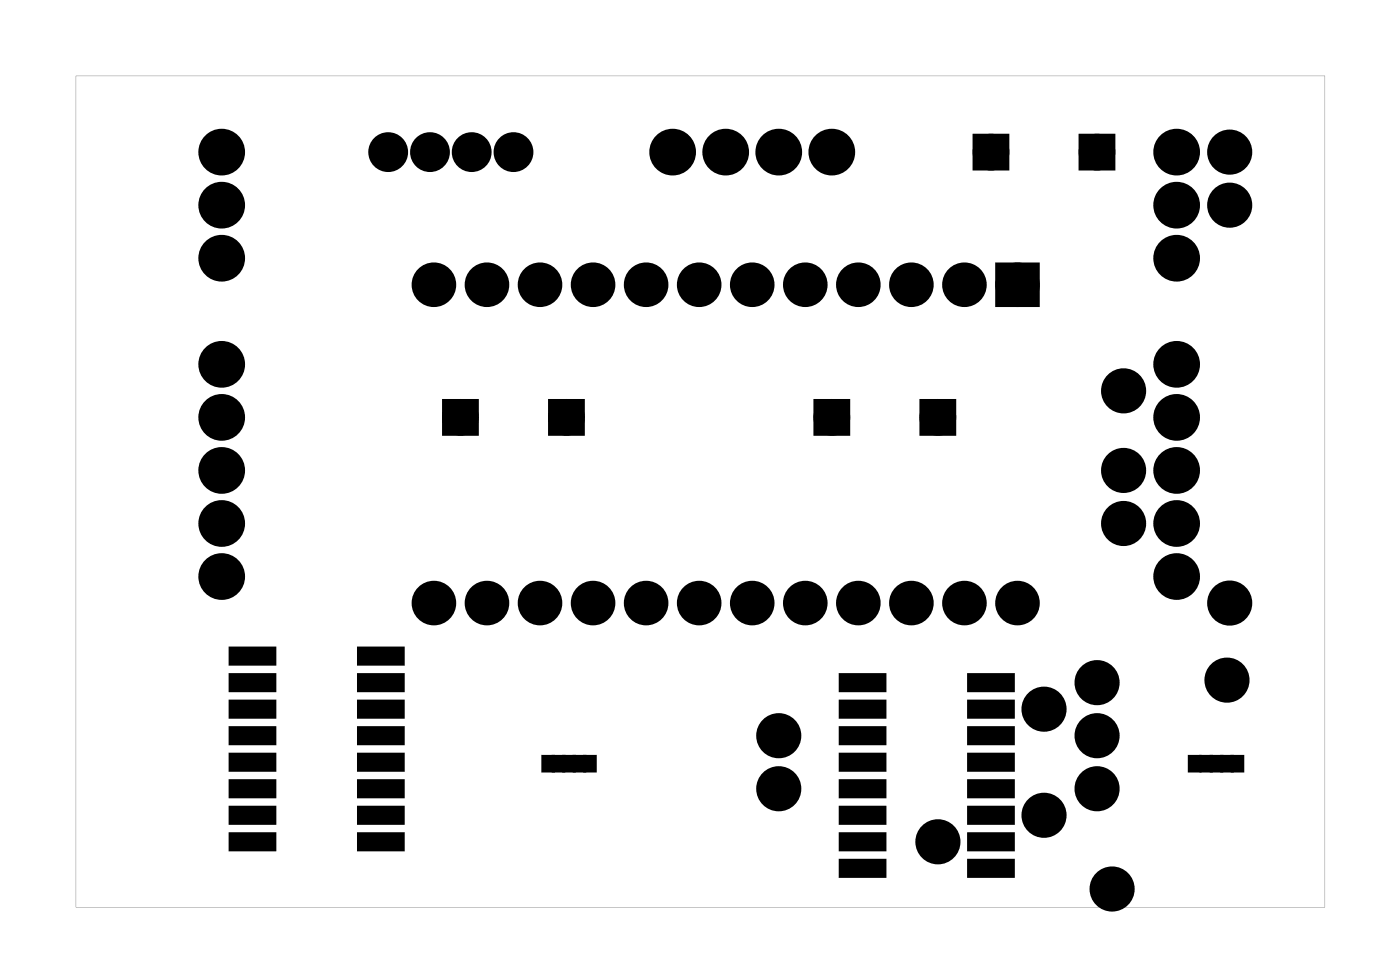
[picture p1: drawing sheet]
<svg xmlns="http://www.w3.org/2000/svg" width="67mm" height="47mm" viewBox="0 0 67 47" stroke-linecap="round" stroke-linejoin="round" font-family="sans-serif">
<g fill="#000">
<path d="M48 13h1.4v1.3h-1.4zM11.1 38.7h2v.7h-2zM11.1 37.4h2v.7h-2zM11.1 36.2h2v.6h-2zM11.1 34.9h2v.7h-2zM11.1 33.6h2v.7h-2zM11.1 32.4h2v.6h-2zM11.1 31.1h2v.6h-2zM17.2 31.1h2.1v.6h-2.1zM17.2 32.4h2.1v.6h-2.1zM17.2 33.6h2.1v.7h-2.1zM17.2 34.9h2.1v.7h-2.1z"/>
<path d="M17.2 36.2h2.1v.6h-2.1zM17.2 37.4h2.1v.7h-2.1zM17.2 38.7h2.1v.7h-2.1zM26 36.3h.4v.6h-.4zM26.5 36.3h.4v.6h-.4zM27 36.3h.4v.6h-.4zM27.5 36.3h.4v.6h-.4zM28 36.3h.4v.6h-.4zM40.3 38.7h2v.7h-2zM40.3 37.4h2v.7h-2zM40.3 36.2h2v.6h-2zM40.3 34.9h2v.7h-2z"/>
<path d="M40.3 33.6h2v.7h-2zM40.3 32.4h2v.6h-2zM46.4 32.4h2.1v.6h-2.1zM46.4 33.6h2.1v.7h-2.1zM46.4 34.9h2.1v.7h-2.1zM46.4 36.2h2.1v.6h-2.1zM46.4 37.4h2.1v.7h-2.1zM46.4 38.7h2.1v.7h-2.1zM57 36.3h.4v.6h-.4zM57.5 36.3h.4v.6h-.4zM58 36.3h.4v.6h-.4zM58.5 36.3h.4v.6h-.4z"/>
<path d="M59 36.3h.4v.6h-.4zM11.1 40h2v.6h-2zM17.2 40h2.1v.6h-2.1zM40.3 41.2h2v.7h-2zM40.3 40h2v.6h-2zM46.4 40h2.1v.6h-2.1zM46.4 41.2h2.1v.7h-2.1z"/>
<path d="M3.6 3.6h59.8v39.8h-59.8zM3.6 3.6v39.8h59.8v-39.8z"/>
<path d="M21.3 19.2h1.5v1.5h-1.5zM21.5 20a.5 .5 0 0 0 1 0 .5 .5 0 0 0-1 0z"/>
<path d="M26.4 19.2h1.5v1.5h-1.5zM26.6 20a.5 .5 0 0 0 1 0 .5 .5 0 0 0-1 0z"/>
<path d="M39.1 19.2h1.5v1.5h-1.5zM39.3 20a.5 .5 0 0 0 1 0 .5 .5 0 0 0-1 0z"/>
<path d="M44.1 19.2h1.6v1.5h-1.6zM44.4 20a.5 .5 0 0 0 1 0 .5 .5 0 0 0-1 0z"/>
<path d="M46.7 6.5h1.5v1.5h-1.5zM46.9 7.3a.5 .5 0 0 0 1 0 .5 .5 0 0 0-1 0z"/>
<path d="M51.8 6.5h1.5v1.5h-1.5zM52 7.3a.5 .5 0 0 0 1 0 .5 .5 0 0 0-1 0z"/>
</g>
<g fill="#000">
<circle cx="10.6" cy="17.4" r=".74"/>
<circle cx="10.6" cy="20" r=".74"/>
<circle cx="10.6" cy="7.3" r=".74"/>
<circle cx="10.6" cy="12.4" r=".74"/>
<circle cx="10.6" cy="9.8" r=".74"/>
<circle cx="18.6" cy="7.3" r=".57"/>
<circle cx="20.6" cy="7.3" r=".57"/>
<circle cx="20.8" cy="13.6" r=".72"/>
<circle cx="22" cy="20" r=".63"/>
<circle cx="22.6" cy="7.3" r=".57"/>
<circle cx="23.3" cy="13.6" r=".72"/>
<circle cx="24.6" cy="7.3" r=".57"/>
<circle cx="25.9" cy="13.6" r=".72"/>
<circle cx="27.1" cy="20" r=".63"/>
<circle cx="28.4" cy="13.6" r=".72"/>
<circle cx="30.9" cy="13.6" r=".72"/>
<circle cx="32.2" cy="7.3" r=".74"/>
<circle cx="33.5" cy="13.6" r=".72"/>
<circle cx="34.7" cy="7.3" r=".74"/>
<circle cx="36" cy="13.6" r=".72"/>
<circle cx="37.3" cy="7.3" r=".74"/>
<circle cx="38.6" cy="13.6" r=".72"/>
<circle cx="39.8" cy="7.3" r=".74"/>
<circle cx="39.8" cy="20" r=".63"/>
<circle cx="41.1" cy="13.6" r=".72"/>
<circle cx="43.6" cy="13.6" r=".72"/>
<circle cx="44.9" cy="20" r=".63"/>
<circle cx="46.2" cy="13.6" r=".72"/>
<circle cx="47.4" cy="7.3" r=".63"/>
<circle cx="48.7" cy="13.6" r=".72"/>
<circle cx="52.5" cy="7.3" r=".63"/>
<circle cx="53.8" cy="18.7" r=".7"/>
<circle cx="56.3" cy="20" r=".74"/>
<circle cx="56.3" cy="17.4" r=".74"/>
<circle cx="56.3" cy="9.8" r=".74"/>
<circle cx="56.3" cy="12.4" r=".74"/>
<circle cx="56.3" cy="7.3" r=".74"/>
<circle cx="58.9" cy="9.8" r=".7"/>
<circle cx="58.9" cy="7.3" r=".7"/>
<circle cx="10.6" cy="22.5" r=".74"/>
<circle cx="10.6" cy="25.1" r=".74"/>
<circle cx="10.6" cy="27.6" r=".74"/>
<circle cx="20.8" cy="28.9" r=".72"/>
<circle cx="23.3" cy="28.9" r=".72"/>
<circle cx="25.9" cy="28.9" r=".72"/>
<circle cx="28.4" cy="28.9" r=".72"/>
<circle cx="30.9" cy="28.9" r=".72"/>
<circle cx="33.5" cy="28.9" r=".72"/>
<circle cx="36" cy="28.9" r=".72"/>
<circle cx="37.3" cy="37.8" r=".7"/>
<circle cx="37.3" cy="35.2" r=".7"/>
<circle cx="38.6" cy="28.9" r=".72"/>
<circle cx="41.1" cy="28.9" r=".72"/>
<circle cx="43.6" cy="28.9" r=".72"/>
<circle cx="46.2" cy="28.9" r=".72"/>
<circle cx="48.7" cy="28.9" r=".72"/>
<circle cx="50" cy="34" r=".7"/>
<circle cx="50" cy="39" r=".7"/>
<circle cx="52.5" cy="35.2" r=".7"/>
<circle cx="52.5" cy="37.8" r=".7"/>
<circle cx="52.5" cy="32.7" r=".7"/>
<circle cx="53.8" cy="25.1" r=".7"/>
<circle cx="53.8" cy="22.5" r=".7"/>
<circle cx="56.3" cy="25.1" r=".74"/>
<circle cx="56.3" cy="27.6" r=".74"/>
<circle cx="56.3" cy="22.5" r=".74"/>
<circle cx="58.7" cy="32.6" r=".7"/>
<circle cx="58.9" cy="28.9" r=".7"/>
<circle cx="44.9" cy="40.3" r=".7"/>
<circle cx="53.2" cy="42.6" r=".7"/>
</g>
<g fill="none" stroke="#000" stroke-width=".76" stroke-linecap="butt">
<circle cx="10.6" cy="9.8" r=".74"/>
<circle cx="10.6" cy="20" r=".74"/>
<circle cx="10.6" cy="17.4" r=".74"/>
<circle cx="10.6" cy="7.3" r=".74"/>
<circle cx="10.6" cy="12.4" r=".74"/>
<circle cx="18.6" cy="7.3" r=".57"/>
<circle cx="20.6" cy="7.3" r=".57"/>
<circle cx="22.6" cy="7.3" r=".57"/>
<circle cx="24.6" cy="7.3" r=".57"/>
<circle cx="32.2" cy="7.3" r=".74"/>
<circle cx="34.7" cy="7.3" r=".74"/>
<circle cx="37.3" cy="7.3" r=".74"/>
<circle cx="39.8" cy="7.3" r=".74"/>
<circle cx="53.8" cy="18.7" r=".7"/>
<circle cx="56.3" cy="17.4" r=".74"/>
<circle cx="56.3" cy="7.3" r=".74"/>
<circle cx="56.3" cy="20" r=".74"/>
<circle cx="56.3" cy="12.4" r=".74"/>
<circle cx="56.3" cy="9.8" r=".74"/>
<circle cx="58.9" cy="9.8" r=".7"/>
<circle cx="58.9" cy="7.3" r=".7"/>
<circle cx="10.6" cy="22.5" r=".74"/>
<circle cx="10.6" cy="25.1" r=".74"/>
<circle cx="10.6" cy="27.6" r=".74"/>
<circle cx="37.3" cy="35.2" r=".7"/>
<circle cx="37.3" cy="37.8" r=".7"/>
<circle cx="50" cy="39" r=".7"/>
<circle cx="50" cy="34" r=".7"/>
<circle cx="52.5" cy="37.8" r=".7"/>
<circle cx="52.5" cy="35.2" r=".7"/>
<circle cx="52.5" cy="32.7" r=".7"/>
<circle cx="53.8" cy="25.1" r=".7"/>
<circle cx="53.8" cy="22.5" r=".7"/>
<circle cx="56.3" cy="22.5" r=".74"/>
<circle cx="56.3" cy="27.6" r=".74"/>
<circle cx="56.3" cy="25.1" r=".74"/>
<circle cx="58.7" cy="32.6" r=".7"/>
<circle cx="58.9" cy="28.9" r=".7"/>
<circle cx="44.9" cy="40.3" r=".7"/>
<circle cx="53.2" cy="42.6" r=".7"/>
</g>
<g fill="none" stroke="#000" stroke-width=".25">
<path d="M21.3 19.2h1.5v1.5h-1.5zM26.4 19.2h1.5v1.5h-1.5zM39.1 19.2h1.5v1.5h-1.5zM44.1 19.2h1.6v1.5h-1.6zM46.7 6.5h1.5v1.5h-1.5zM51.8 6.5h1.5v1.5h-1.5zM11.1 40h2v.6h-2zM11.1 38.7h2v.7h-2zM11.1 37.4h2v.7h-2zM11.1 36.2h2v.6h-2zM11.1 34.9h2v.7h-2zM11.1 33.6h2v.7h-2z"/>
<path d="M11.1 32.4h2v.6h-2zM11.1 31.1h2v.6h-2zM17.2 31.1h2.1v.6h-2.1zM17.2 32.4h2.1v.6h-2.1zM17.2 33.6h2.1v.7h-2.1zM17.2 34.9h2.1v.7h-2.1zM17.2 36.2h2.1v.6h-2.1zM17.2 37.4h2.1v.7h-2.1zM17.2 38.7h2.1v.7h-2.1zM17.2 40h2.1v.6h-2.1zM26 36.3h.4v.6h-.4zM26.5 36.3h.4v.6h-.4z"/>
<path d="M27 36.3h.4v.6h-.4zM27.5 36.3h.4v.6h-.4zM28 36.3h.4v.6h-.4zM40.3 40h2v.6h-2zM40.3 38.7h2v.7h-2zM40.3 37.4h2v.7h-2zM40.3 36.2h2v.6h-2zM40.3 34.9h2v.7h-2zM40.3 33.6h2v.7h-2zM40.3 32.4h2v.6h-2zM46.4 32.4h2.1v.6h-2.1zM46.4 33.6h2.1v.7h-2.1z"/>
<path d="M46.4 34.9h2.1v.7h-2.1zM46.4 36.2h2.1v.6h-2.1zM46.4 37.4h2.1v.7h-2.1zM46.4 38.7h2.1v.7h-2.1zM46.4 40h2.1v.6h-2.1zM57 36.3h.4v.6h-.4zM57.5 36.3h.4v.6h-.4zM58 36.3h.4v.6h-.4zM58.5 36.3h.4v.6h-.4zM59 36.3h.4v.6h-.4zM40.3 41.2h2v.7h-2zM46.4 41.2h2.1v.7h-2.1z"/>
<circle cx="22" cy="20" r=".5"/>
<circle cx="27.1" cy="20" r=".5"/>
<circle cx="39.8" cy="20" r=".5"/>
<circle cx="44.9" cy="20" r=".5"/>
<circle cx="47.4" cy="7.3" r=".5"/>
<circle cx="52.5" cy="7.3" r=".5"/>
</g>
<g fill="none" stroke="#000" stroke-width=".51">
<circle cx="22" cy="20" r=".63"/>
<circle cx="27.1" cy="20" r=".63"/>
<circle cx="39.8" cy="20" r=".63"/>
<circle cx="44.9" cy="20" r=".63"/>
<circle cx="47.4" cy="7.3" r=".63"/>
<circle cx="52.5" cy="7.3" r=".63"/>
</g>
<g fill="none" stroke="#000" stroke-width=".69" stroke-linecap="butt">
<circle cx="20.8" cy="13.6" r=".72"/>
<circle cx="23.3" cy="13.6" r=".72"/>
<circle cx="25.9" cy="13.6" r=".72"/>
<circle cx="28.4" cy="13.6" r=".72"/>
<circle cx="30.9" cy="13.6" r=".72"/>
<circle cx="33.5" cy="13.6" r=".72"/>
<circle cx="36" cy="13.6" r=".72"/>
<circle cx="38.6" cy="13.6" r=".72"/>
<circle cx="41.1" cy="13.6" r=".72"/>
<circle cx="43.6" cy="13.6" r=".72"/>
<circle cx="46.2" cy="13.6" r=".72"/>
<circle cx="48.7" cy="13.6" r=".72"/>
<circle cx="20.8" cy="28.9" r=".72"/>
<circle cx="23.3" cy="28.9" r=".72"/>
<circle cx="25.9" cy="28.9" r=".72"/>
<circle cx="28.4" cy="28.9" r=".72"/>
<circle cx="30.9" cy="28.9" r=".72"/>
<circle cx="33.5" cy="28.9" r=".72"/>
<circle cx="36" cy="28.9" r=".72"/>
<circle cx="38.6" cy="28.9" r=".72"/>
<circle cx="41.1" cy="28.9" r=".72"/>
<circle cx="43.6" cy="28.9" r=".72"/>
<circle cx="46.2" cy="28.9" r=".72"/>
<circle cx="48.7" cy="28.9" r=".72"/>
</g>
<path d="M48 13h1.4v1.3h-1.4z" fill="none" stroke="#000" stroke-width=".8" stroke-linecap="butt"/>
</svg>
